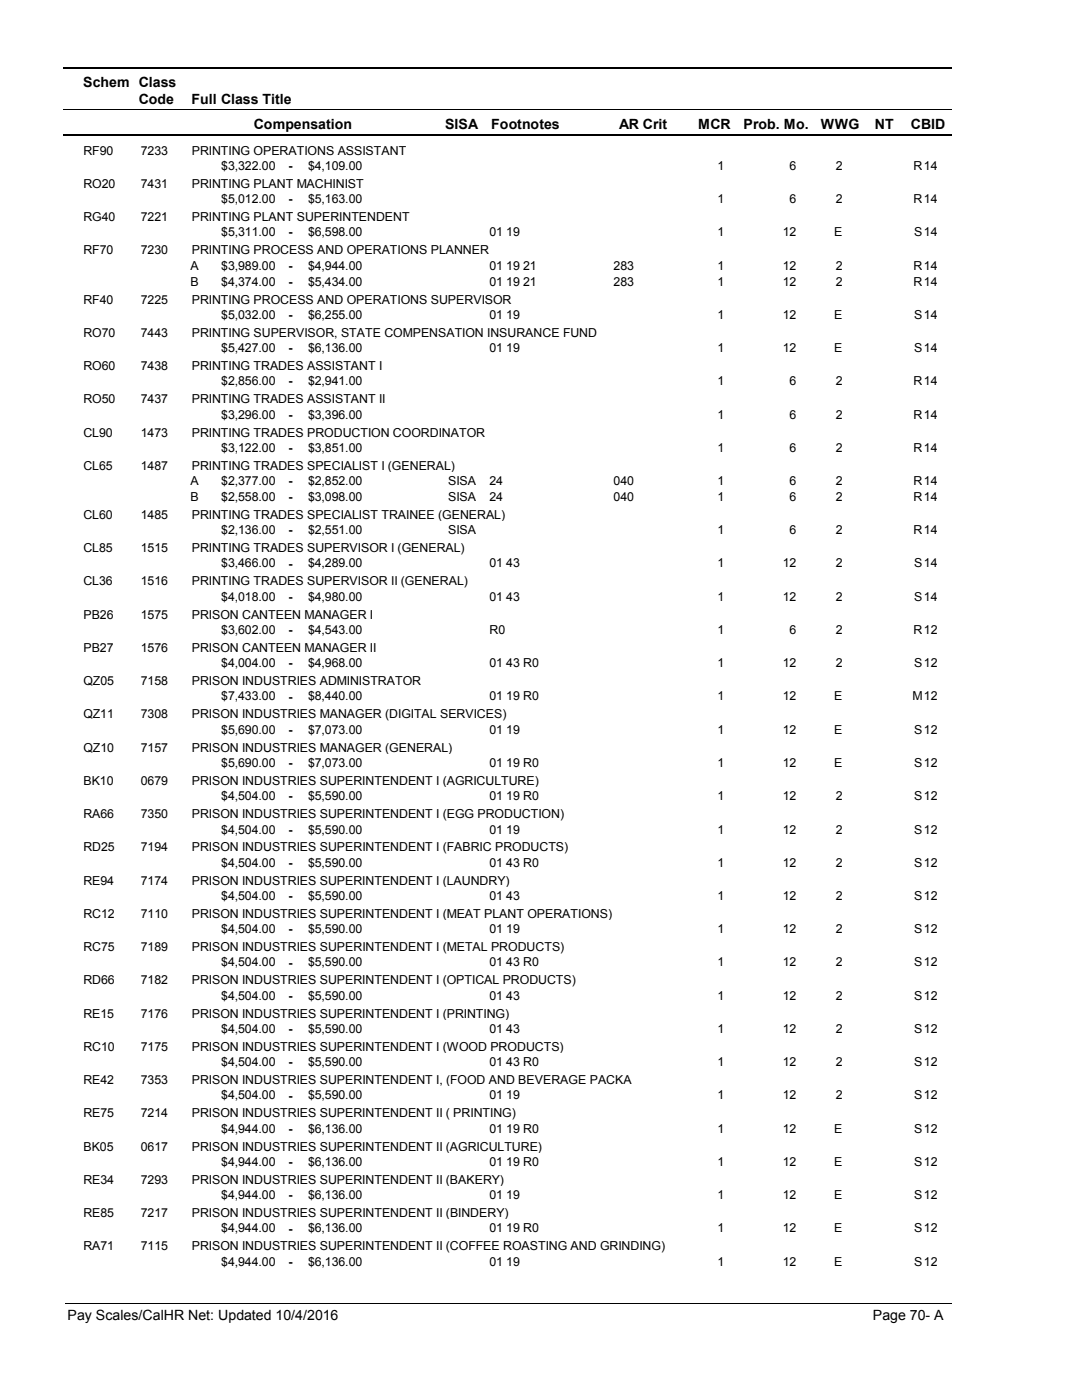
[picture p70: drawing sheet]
<svg xmlns="http://www.w3.org/2000/svg" width="216mm" height="279mm" viewBox="0 0 216 279" stroke-linecap="round" stroke-linejoin="round" font-family="sans-serif">
<defs><g id="words">
<g font-size="2.8">
<text x="16.6" y="17.3">Schem Class</text>
<text x="27.7" y="20.7">Code</text>
<text x="38.2" y="20.7">Full Class Title</text>
<text x="50.6" y="25.7">Compensation</text>
<text x="88.7" y="25.7">SISA</text>
<text x="98" y="25.7">Footnotes</text>
<text x="123.5" y="25.7">AR Crit</text>
<text x="139.2" y="25.7">MCR</text>
<text x="148.3" y="25.7">Prob. Mo.</text>
<text x="163.7" y="25.7">WWG</text>
<text x="174.5" y="25.7">NT</text>
<text x="181.6" y="25.7">CBID</text>
<text x="13.5" y="263.5">Pay Scales/CalHR Net: Updated 10/4/2016</text>
<text x="174.1" y="263.5">Page 70- A</text>
</g>
<g font-size="2.5">
<text x="16.6" y="30.8">RF90</text>
<text x="28.1" y="30.8">7233</text>
<text x="38.2" y="30.8">PRINTING OPERATIONS ASSISTANT</text>
<text x="44.1" y="33.9">$3,322.00</text>
<text x="57.5" y="33.9">-</text>
<text x="61.4" y="33.9">$4,109.00</text>
<text x="143.1" y="33.9">1</text>
<text x="157.5" y="33.9">6</text>
<text x="166.6" y="33.9">2</text>
<text x="182.2" y="33.9">R</text>
<text x="184.2" y="33.9">14</text>
<text x="16.6" y="37.5">RO20</text>
<text x="28.1" y="37.5">7431</text>
<text x="38.2" y="37.5">PRINTING PLANT MACHINIST</text>
<text x="44.1" y="40.6">$5,012.00</text>
<text x="57.5" y="40.6">-</text>
<text x="61.4" y="40.6">$5,163.00</text>
<text x="143.1" y="40.6">1</text>
<text x="157.5" y="40.6">6</text>
<text x="166.6" y="40.6">2</text>
<text x="182.2" y="40.6">R</text>
<text x="184.2" y="40.6">14</text>
<text x="16.6" y="44.1">RG40</text>
<text x="28.1" y="44.1">7221</text>
<text x="38.2" y="44.1">PRINTING PLANT SUPERINTENDENT</text>
<text x="44.1" y="47.2">$5,311.00</text>
<text x="57.5" y="47.2">-</text>
<text x="61.4" y="47.2">$6,598.00</text>
<text x="97.6" y="47.2">01 19</text>
<text x="143.1" y="47.2">1</text>
<text x="156.1" y="47.2">12</text>
<text x="166.3" y="47.2">E</text>
<text x="182.3" y="47.2">S</text>
<text x="184.2" y="47.2">14</text>
<text x="16.6" y="50.7">RF70</text>
<text x="28.1" y="50.7">7230</text>
<text x="38" y="53.8">A</text>
<text x="38.2" y="50.7">PRINTING PROCESS AND OPERATIONS PLANNER</text>
<text x="44.1" y="53.8">$3,989.00</text>
<text x="57.5" y="53.9">-</text>
<text x="61.4" y="53.8">$4,944.00</text>
<text x="97.6" y="53.8">01 19 21</text>
<text x="122.4" y="53.8">283</text>
<text x="143.1" y="53.8">1</text>
<text x="156.1" y="53.8">12</text>
<text x="166.6" y="53.8">2</text>
<text x="182.2" y="53.8">R</text>
<text x="184.2" y="53.8">14</text>
<text x="38" y="57">B</text>
<text x="44.1" y="57">$4,374.00</text>
<text x="57.5" y="57">-</text>
<text x="61.4" y="57">$5,434.00</text>
<text x="97.6" y="57">01 19 21</text>
<text x="122.4" y="57">283</text>
<text x="143.1" y="57">1</text>
<text x="156.1" y="57">12</text>
<text x="166.6" y="57">2</text>
<text x="182.2" y="57">R</text>
<text x="184.2" y="57">14</text>
<text x="16.6" y="60.6">RF40</text>
<text x="28.1" y="60.6">7225</text>
<text x="38.2" y="60.6">PRINTING PROCESS AND OPERATIONS SUPERVISOR</text>
<text x="44.1" y="63.6">$5,032.00</text>
<text x="57.5" y="63.7">-</text>
<text x="61.4" y="63.6">$6,255.00</text>
<text x="97.6" y="63.6">01 19</text>
<text x="143.1" y="63.6">1</text>
<text x="156.1" y="63.6">12</text>
<text x="166.3" y="63.6">E</text>
<text x="182.3" y="63.6">S</text>
<text x="184.2" y="63.6">14</text>
<text x="16.6" y="67.2">RO70</text>
<text x="28.1" y="67.2">7443</text>
<text x="38.2" y="67.2">PRINTING SUPERVISOR, STATE COMPENSATION INSURANCE FUND</text>
<text x="44.1" y="70.2">$5,427.00</text>
<text x="57.5" y="70.3">-</text>
<text x="61.4" y="70.2">$6,136.00</text>
<text x="97.6" y="70.2">01 19</text>
<text x="143.1" y="70.2">1</text>
<text x="156.1" y="70.2">12</text>
<text x="166.3" y="70.2">E</text>
<text x="182.3" y="70.2">S</text>
<text x="184.2" y="70.2">14</text>
<text x="16.6" y="73.8">RO60</text>
<text x="28.1" y="73.8">7438</text>
<text x="38.2" y="73.8">PRINTING TRADES ASSISTANT I</text>
<text x="44.1" y="76.9">$2,856.00</text>
<text x="57.5" y="76.9">-</text>
<text x="61.4" y="76.9">$2,941.00</text>
<text x="143.1" y="76.9">1</text>
<text x="157.5" y="76.9">6</text>
<text x="166.6" y="76.9">2</text>
<text x="182.2" y="76.9">R</text>
<text x="184.2" y="76.9">14</text>
<text x="16.6" y="80.5">RO50</text>
<text x="28.1" y="80.5">7437</text>
<text x="38.2" y="80.5">PRINTING TRADES ASSISTANT II</text>
<text x="44.1" y="83.6">$3,296.00</text>
<text x="57.5" y="83.6">-</text>
<text x="61.4" y="83.6">$3,396.00</text>
<text x="143.1" y="83.6">1</text>
<text x="157.5" y="83.6">6</text>
<text x="166.6" y="83.6">2</text>
<text x="182.2" y="83.6">R</text>
<text x="184.2" y="83.6">14</text>
<text x="16.6" y="87.1">CL90</text>
<text x="28.1" y="87.1">1473</text>
<text x="38.2" y="87.1">PRINTING TRADES PRODUCTION COORDINATOR</text>
<text x="16.6" y="93.7">CL65</text>
<text x="28.1" y="93.7">1487</text>
<text x="38.2" y="93.7">PRINTING TRADES SPECIALIST I (GENERAL)</text>
<text x="44.1" y="90.2">$3,122.00</text>
<text x="57.5" y="90.2">-</text>
<text x="61.4" y="90.2">$3,851.00</text>
<text x="143.1" y="90.2">1</text>
<text x="157.5" y="90.2">6</text>
<text x="166.6" y="90.2">2</text>
<text x="182.2" y="90.2">R</text>
<text x="184.2" y="90.2">14</text>
<text x="38" y="96.8">A</text>
<text x="38" y="100">B</text>
<text x="44.1" y="96.8">$2,377.00</text>
<text x="44.1" y="100">$2,558.00</text>
<text x="57.5" y="96.8">-</text>
<text x="57.5" y="100">-</text>
<text x="61.4" y="96.8">$2,852.00</text>
<text x="61.4" y="100">$3,098.00</text>
<text x="89.4" y="96.8">SISA</text>
<text x="89.4" y="100">SISA</text>
<text x="97.6" y="96.8">24</text>
<text x="97.6" y="100">24</text>
<text x="122.4" y="96.8">040</text>
<text x="122.4" y="100">040</text>
<text x="143.1" y="96.8">1</text>
<text x="143.1" y="100">1</text>
<text x="157.5" y="96.8">6</text>
<text x="157.5" y="100">6</text>
<text x="166.6" y="96.8">2</text>
<text x="166.6" y="100">2</text>
<text x="182.2" y="96.8">R</text>
<text x="182.2" y="100">R</text>
<text x="184.2" y="96.8">14</text>
<text x="184.2" y="100">14</text>
<text x="16.6" y="103.6">CL60</text>
<text x="28.1" y="103.6">1485</text>
<text x="38.2" y="103.6">PRINTING TRADES SPECIALIST TRAINEE (GENERAL)</text>
<text x="44.1" y="106.6">$2,136.00</text>
<text x="57.5" y="106.7">-</text>
<text x="61.4" y="106.6">$2,551.00</text>
<text x="89.4" y="106.6">SISA</text>
<text x="143.1" y="106.6">1</text>
<text x="157.5" y="106.6">6</text>
<text x="166.6" y="106.6">2</text>
<text x="182.2" y="106.6">R</text>
<text x="184.2" y="106.6">14</text>
<text x="16.6" y="110.2">CL85</text>
<text x="28.1" y="110.2">1515</text>
<text x="38.2" y="110.2">PRINTING TRADES SUPERVISOR I (GENERAL)</text>
<text x="44.1" y="113.2">$3,466.00</text>
<text x="57.5" y="113.3">-</text>
<text x="61.4" y="113.2">$4,289.00</text>
<text x="97.6" y="113.2">01 43</text>
<text x="143.1" y="113.2">1</text>
<text x="156.1" y="113.2">12</text>
<text x="166.6" y="113.2">2</text>
<text x="182.3" y="113.2">S</text>
<text x="184.2" y="113.2">14</text>
<text x="16.6" y="116.8">CL36</text>
<text x="28.1" y="116.8">1516</text>
<text x="38.2" y="116.8">PRINTING TRADES SUPERVISOR II (GENERAL)</text>
<text x="44.1" y="119.9">$4,018.00</text>
<text x="57.5" y="119.9">-</text>
<text x="61.4" y="119.9">$4,980.00</text>
<text x="97.6" y="119.9">01 43</text>
<text x="143.1" y="119.9">1</text>
<text x="156.1" y="119.9">12</text>
<text x="166.6" y="119.9">2</text>
<text x="182.3" y="119.9">S</text>
<text x="184.2" y="119.9">14</text>
<text x="16.6" y="123.5">PB26</text>
<text x="28.1" y="123.5">1575</text>
<text x="38.2" y="123.5">PRISON CANTEEN MANAGER I</text>
<text x="16.6" y="130.1">PB27</text>
<text x="28.1" y="130.1">1576</text>
<text x="38.2" y="130.1">PRISON CANTEEN MANAGER II</text>
<text x="44.1" y="126.5">$3,602.00</text>
<text x="57.5" y="126.6">-</text>
<text x="61.4" y="126.5">$4,543.00</text>
<text x="97.6" y="126.5">R0</text>
<text x="143.1" y="126.5">1</text>
<text x="157.5" y="126.5">6</text>
<text x="166.6" y="126.5">2</text>
<text x="182.2" y="126.5">R</text>
<text x="184.2" y="126.5">12</text>
<text x="16.6" y="136.7">QZ05</text>
<text x="28.1" y="136.7">7158</text>
<text x="38.2" y="136.7">PRISON INDUSTRIES ADMINISTRATOR</text>
<text x="44.1" y="133.2">$4,004.00</text>
<text x="57.5" y="133.2">-</text>
<text x="61.4" y="133.2">$4,968.00</text>
<text x="97.6" y="133.2">01 43 R0</text>
<text x="143.1" y="133.2">1</text>
<text x="156.1" y="133.2">12</text>
<text x="166.6" y="133.2">2</text>
<text x="182.3" y="133.2">S</text>
<text x="184.2" y="133.2">12</text>
<text x="16.6" y="143.4">QZ11</text>
<text x="28.1" y="143.4">7308</text>
<text x="38.2" y="143.4">PRISON INDUSTRIES MANAGER (DIGITAL SERVICES)</text>
<text x="44.1" y="139.8">$7,433.00</text>
<text x="57.5" y="139.8">-</text>
<text x="61.4" y="139.8">$8,440.00</text>
<text x="97.6" y="139.8">01 19 R0</text>
<text x="143.1" y="139.8">1</text>
<text x="156.1" y="139.8">12</text>
<text x="166.3" y="139.8">E</text>
<text x="181.9" y="139.8">M</text>
<text x="184.2" y="139.8">12</text>
<text x="44.1" y="146.4">$5,690.00</text>
<text x="57.5" y="146.5">-</text>
<text x="61.4" y="146.4">$7,073.00</text>
<text x="97.6" y="146.4">01 19</text>
<text x="143.1" y="146.4">1</text>
<text x="156.1" y="146.4">12</text>
<text x="166.3" y="146.4">E</text>
<text x="182.3" y="146.4">S</text>
<text x="184.2" y="146.4">12</text>
<text x="16.6" y="150">QZ10</text>
<text x="28.1" y="150">7157</text>
<text x="38.2" y="150">PRISON INDUSTRIES MANAGER (GENERAL)</text>
<text x="44.1" y="153.1">$5,690.00</text>
<text x="57.5" y="153.1">-</text>
<text x="61.4" y="153.1">$7,073.00</text>
<text x="97.6" y="153.1">01 19 R0</text>
<text x="143.1" y="153.1">1</text>
<text x="156.1" y="153.1">12</text>
<text x="166.3" y="153.1">E</text>
<text x="182.3" y="153.1">S</text>
<text x="184.2" y="153.1">12</text>
<text x="16.6" y="156.6">BK10</text>
<text x="28.1" y="156.6">0679</text>
<text x="38.2" y="156.6">PRISON INDUSTRIES SUPERINTENDENT I (AGRICULTURE)</text>
<text x="44.1" y="159.7">$4,504.00</text>
<text x="57.5" y="159.7">-</text>
<text x="61.4" y="159.7">$5,590.00</text>
<text x="97.6" y="159.7">01 19 R0</text>
<text x="143.1" y="159.7">1</text>
<text x="156.1" y="159.7">12</text>
<text x="166.6" y="159.7">2</text>
<text x="182.3" y="159.7">S</text>
<text x="184.2" y="159.7">12</text>
<text x="16.6" y="163.3">RA66</text>
<text x="28.1" y="163.3">7350</text>
<text x="38.2" y="163.3">PRISON INDUSTRIES SUPERINTENDENT I (EGG PRODUCTION)</text>
<text x="44.1" y="166.4">$4,504.00</text>
<text x="57.5" y="166.4">-</text>
<text x="61.4" y="166.4">$5,590.00</text>
<text x="97.6" y="166.4">01 19</text>
<text x="143.1" y="166.4">1</text>
<text x="156.1" y="166.4">12</text>
<text x="166.6" y="166.4">2</text>
<text x="182.3" y="166.4">S</text>
<text x="184.2" y="166.4">12</text>
<text x="16.6" y="169.9">RD25</text>
<text x="28.1" y="169.9">7194</text>
<text x="38.2" y="169.9">PRISON INDUSTRIES SUPERINTENDENT I (FABRIC PRODUCTS)</text>
<text x="44.1" y="173">$4,504.00</text>
<text x="57.5" y="173">-</text>
<text x="61.4" y="173">$5,590.00</text>
<text x="97.6" y="173">01 43 R0</text>
<text x="143.1" y="173">1</text>
<text x="156.1" y="173">12</text>
<text x="166.6" y="173">2</text>
<text x="182.3" y="173">S</text>
<text x="184.2" y="173">12</text>
<text x="16.6" y="176.6">RE94</text>
<text x="28.1" y="176.6">7174</text>
<text x="38.2" y="176.6">PRISON INDUSTRIES SUPERINTENDENT I (LAUNDRY)</text>
<text x="44.1" y="179.6">$4,504.00</text>
<text x="57.5" y="179.7">-</text>
<text x="61.4" y="179.6">$5,590.00</text>
<text x="97.6" y="179.6">01 43</text>
<text x="143.1" y="179.6">1</text>
<text x="156.1" y="179.6">12</text>
<text x="166.6" y="179.6">2</text>
<text x="182.3" y="179.6">S</text>
<text x="184.2" y="179.6">12</text>
<text x="16.6" y="183.2">RC12</text>
<text x="28.1" y="183.2">7110</text>
<text x="38.2" y="183.2">PRISON INDUSTRIES SUPERINTENDENT I (MEAT PLANT OPERATIONS)</text>
<text x="16.6" y="189.9">RC75</text>
<text x="28.1" y="189.9">7189</text>
<text x="38.2" y="189.9">PRISON INDUSTRIES SUPERINTENDENT I (METAL PRODUCTS)</text>
<text x="44.1" y="186.3">$4,504.00</text>
<text x="57.5" y="186.3">-</text>
<text x="61.4" y="186.3">$5,590.00</text>
<text x="97.6" y="186.3">01 19</text>
<text x="143.1" y="186.3">1</text>
<text x="156.1" y="186.3">12</text>
<text x="166.6" y="186.3">2</text>
<text x="182.3" y="186.3">S</text>
<text x="184.2" y="186.3">12</text>
<text x="16.6" y="196.5">RD66</text>
<text x="28.1" y="196.5">7182</text>
<text x="38.2" y="196.5">PRISON INDUSTRIES SUPERINTENDENT I (OPTICAL PRODUCTS)</text>
<text x="44.1" y="192.9">$4,504.00</text>
<text x="57.5" y="192.9">-</text>
<text x="61.4" y="192.9">$5,590.00</text>
<text x="97.6" y="192.9">01 43 R0</text>
<text x="143.1" y="192.9">1</text>
<text x="156.1" y="192.9">12</text>
<text x="166.6" y="192.9">2</text>
<text x="182.3" y="192.9">S</text>
<text x="184.2" y="192.9">12</text>
<text x="16.6" y="203.1">RE15</text>
<text x="28.1" y="203.1">7176</text>
<text x="38.2" y="203.1">PRISON INDUSTRIES SUPERINTENDENT I (PRINTING)</text>
<text x="44.1" y="199.5">$4,504.00</text>
<text x="57.5" y="199.6">-</text>
<text x="61.4" y="199.5">$5,590.00</text>
<text x="97.6" y="199.5">01 43</text>
<text x="143.1" y="199.5">1</text>
<text x="156.1" y="199.5">12</text>
<text x="166.6" y="199.5">2</text>
<text x="182.3" y="199.5">S</text>
<text x="184.2" y="199.5">12</text>
<text x="16.6" y="209.8">RC10</text>
<text x="28.1" y="209.8">7175</text>
<text x="38.2" y="209.8">PRISON INDUSTRIES SUPERINTENDENT I (WOOD PRODUCTS)</text>
<text x="44.1" y="206.2">$4,504.00</text>
<text x="57.5" y="206.2">-</text>
<text x="61.4" y="206.2">$5,590.00</text>
<text x="97.6" y="206.2">01 43</text>
<text x="143.1" y="206.2">1</text>
<text x="156.1" y="206.2">12</text>
<text x="166.6" y="206.2">2</text>
<text x="182.3" y="206.2">S</text>
<text x="184.2" y="206.2">12</text>
<text x="44.1" y="212.8">$4,504.00</text>
<text x="57.5" y="212.8">-</text>
<text x="61.4" y="212.8">$5,590.00</text>
<text x="97.6" y="212.8">01 43 R0</text>
<text x="143.1" y="212.8">1</text>
<text x="156.1" y="212.8">12</text>
<text x="166.6" y="212.8">2</text>
<text x="182.3" y="212.8">S</text>
<text x="184.2" y="212.8">12</text>
<text x="16.6" y="216.4">RE42</text>
<text x="28.1" y="216.4">7353</text>
<text x="38.2" y="216.4">PRISON INDUSTRIES SUPERINTENDENT I, (FOOD AND BEVERAGE PACKA</text>
<text x="44.1" y="219.4">$4,504.00</text>
<text x="57.5" y="219.5">-</text>
<text x="61.4" y="219.4">$5,590.00</text>
<text x="97.6" y="219.4">01 19</text>
<text x="143.1" y="219.4">1</text>
<text x="156.1" y="219.4">12</text>
<text x="166.6" y="219.4">2</text>
<text x="182.3" y="219.4">S</text>
<text x="184.2" y="219.4">12</text>
<text x="16.6" y="223">RE75</text>
<text x="28.1" y="223">7214</text>
<text x="38.2" y="223">PRISON INDUSTRIES SUPERINTENDENT II ( PRINTING)</text>
<text x="44.1" y="226.1">$4,944.00</text>
<text x="57.5" y="226.1">-</text>
<text x="61.4" y="226.1">$6,136.00</text>
<text x="97.6" y="226.1">01 19 R0</text>
<text x="143.1" y="226.1">1</text>
<text x="156.1" y="226.1">12</text>
<text x="166.3" y="226.1">E</text>
<text x="182.3" y="226.1">S</text>
<text x="184.2" y="226.1">12</text>
<text x="16.6" y="229.7">BK05</text>
<text x="28.1" y="229.7">0617</text>
<text x="38.2" y="229.7">PRISON INDUSTRIES SUPERINTENDENT II (AGRICULTURE)</text>
<text x="44.1" y="232.7">$4,944.00</text>
<text x="57.5" y="232.7">-</text>
<text x="61.4" y="232.7">$6,136.00</text>
<text x="97.6" y="232.7">01 19 R0</text>
<text x="143.1" y="232.7">1</text>
<text x="156.1" y="232.7">12</text>
<text x="166.3" y="232.7">E</text>
<text x="182.3" y="232.7">S</text>
<text x="184.2" y="232.7">12</text>
<text x="16.6" y="236.3">RE34</text>
<text x="28.1" y="236.3">7293</text>
<text x="38.2" y="236.3">PRISON INDUSTRIES SUPERINTENDENT II (BAKERY)</text>
<text x="44.1" y="239.3">$4,944.00</text>
<text x="57.5" y="239.4">-</text>
<text x="61.4" y="239.3">$6,136.00</text>
<text x="97.6" y="239.3">01 19</text>
<text x="143.1" y="239.3">1</text>
<text x="156.1" y="239.3">12</text>
<text x="166.3" y="239.3">E</text>
<text x="182.3" y="239.3">S</text>
<text x="184.2" y="239.3">12</text>
<text x="16.6" y="242.9">RE85</text>
<text x="28.1" y="242.9">7217</text>
<text x="38.2" y="242.9">PRISON INDUSTRIES SUPERINTENDENT II (BINDERY)</text>
<text x="44.1" y="246">$4,944.00</text>
<text x="61.4" y="246">$6,136.00</text>
<text x="97.6" y="246">01 19 R0</text>
<text x="143.1" y="246">1</text>
<text x="156.1" y="246">12</text>
<text x="166.3" y="246">E</text>
<text x="182.3" y="246">S</text>
<text x="184.2" y="246">12</text>
<text x="16.6" y="249.6">RA71</text>
<text x="28.1" y="249.6">7115</text>
<text x="38.2" y="249.6">PRISON INDUSTRIES SUPERINTENDENT II (COFFEE ROASTING AND GRINDING)</text>
<text x="57.5" y="246">-</text>
<text x="44.1" y="252.6">$4,944.00</text>
<text x="57.5" y="252.6">-</text>
<text x="61.4" y="252.6">$6,136.00</text>
<text x="97.6" y="252.6">01 19</text>
<text x="143.1" y="252.6">1</text>
<text x="156.1" y="252.6">12</text>
<text x="166.3" y="252.6">E</text>
<text x="182.3" y="252.6">S</text>
<text x="184.2" y="252.6">12</text>
</g>
</g></defs>
<path d="M12.7 13.5h177.1" fill="none" stroke="#000" stroke-width=".36"/>
<path d="M12.7 21.9h177.1" fill="none" stroke="#000" stroke-width=".2"/>
<path d="M12.7 27h177.1" fill="none" stroke="#000" stroke-width=".35"/>
<g fill="#fff">
<path d="M40.4 31.3h16.2v3h-16.2z" fill-rule="evenodd"/>
<path d="M183.9 31.3h4.1v3h-4.1z" fill-rule="evenodd"/>
<path d="M40.4 37.9h16.2v3h-16.2z" fill-rule="evenodd"/>
<path d="M183.9 37.9h4.1v3h-4.1z" fill-rule="evenodd"/>
<path d="M40.4 44.6h16.2v2.9h-16.2z" fill-rule="evenodd"/>
<path d="M183.9 44.6h4.1v2.9h-4.1z" fill-rule="evenodd"/>
<path d="M40.4 51.2h16.2v3h-16.2z" fill-rule="evenodd"/>
<path d="M183.9 51.2h4.1v3h-4.1z" fill-rule="evenodd"/>
<path d="M40.4 54.4h16.2v3h-16.2z" fill-rule="evenodd"/>
<path d="M183.9 54.4h4.1v3h-4.1z" fill-rule="evenodd"/>
<path d="M40.4 61h16.2v3h-16.2z" fill-rule="evenodd"/>
<path d="M183.9 61h4.1v3h-4.1z" fill-rule="evenodd"/>
<path d="M40.4 67.6h16.2v3h-16.2z" fill-rule="evenodd"/>
<path d="M183.9 67.6h4.1v3h-4.1z" fill-rule="evenodd"/>
<path d="M40.4 74.3h16.2v3h-16.2z" fill-rule="evenodd"/>
<path d="M183.9 74.3h4.1v3h-4.1z" fill-rule="evenodd"/>
<path d="M40.4 80.9h16.2v3h-16.2z" fill-rule="evenodd"/>
<path d="M183.9 80.9h4.1v3h-4.1z" fill-rule="evenodd"/>
<path d="M40.4 87.5h16.2v3h-16.2z" fill-rule="evenodd"/>
<path d="M183.9 87.5h4.1v3h-4.1z" fill-rule="evenodd"/>
<path d="M40.4 94.2h16.2v3h-16.2z" fill-rule="evenodd"/>
<path d="M183.9 94.2h4.1v3h-4.1z" fill-rule="evenodd"/>
<path d="M40.4 97.4h16.2v3h-16.2z" fill-rule="evenodd"/>
<path d="M183.9 97.4h4.1v3h-4.1z" fill-rule="evenodd"/>
<path d="M40.4 104h16.2v3h-16.2z" fill-rule="evenodd"/>
<path d="M183.9 104h4.1v3h-4.1z" fill-rule="evenodd"/>
<path d="M40.4 110.6h16.2v3h-16.2z" fill-rule="evenodd"/>
<path d="M183.9 110.6h4.1v3h-4.1z" fill-rule="evenodd"/>
<path d="M40.4 117.3h16.2v3h-16.2z" fill-rule="evenodd"/>
<path d="M183.9 117.3h4.1v3h-4.1z" fill-rule="evenodd"/>
<path d="M40.4 123.9h16.2v3h-16.2z" fill-rule="evenodd"/>
<path d="M183.9 123.9h4.1v3h-4.1z" fill-rule="evenodd"/>
<path d="M40.4 130.5h16.2v3h-16.2z" fill-rule="evenodd"/>
<path d="M183.9 130.5h4.1v3h-4.1z" fill-rule="evenodd"/>
<path d="M40.4 137.2h16.2v3h-16.2z" fill-rule="evenodd"/>
<path d="M183.9 137.2h4.1v3h-4.1z" fill-rule="evenodd"/>
<path d="M40.4 143.8h16.2v3h-16.2z" fill-rule="evenodd"/>
<path d="M183.9 143.8h4.1v3h-4.1z" fill-rule="evenodd"/>
<path d="M40.4 150.4h16.2v3h-16.2z" fill-rule="evenodd"/>
<path d="M183.9 150.4h4.1v3h-4.1z" fill-rule="evenodd"/>
<path d="M40.4 157.1h16.2v3h-16.2z" fill-rule="evenodd"/>
<path d="M183.9 157.1h4.1v3h-4.1z" fill-rule="evenodd"/>
<path d="M40.4 163.7h16.2v3h-16.2z" fill-rule="evenodd"/>
<path d="M183.9 163.7h4.1v3h-4.1z" fill-rule="evenodd"/>
<path d="M40.4 170.4h16.2v2.9h-16.2z" fill-rule="evenodd"/>
<path d="M183.9 170.4h4.1v2.9h-4.1z" fill-rule="evenodd"/>
<path d="M40.4 177h16.2v3h-16.2z" fill-rule="evenodd"/>
<path d="M183.9 177h4.1v3h-4.1z" fill-rule="evenodd"/>
<path d="M40.4 183.7h16.2v2.9h-16.2z" fill-rule="evenodd"/>
<path d="M183.9 183.7h4.1v2.9h-4.1z" fill-rule="evenodd"/>
<path d="M40.4 190.3h16.2v2.9h-16.2z" fill-rule="evenodd"/>
<path d="M183.9 190.3h4.1v2.9h-4.1z" fill-rule="evenodd"/>
<path d="M40.4 196.9h16.2v3h-16.2z" fill-rule="evenodd"/>
<path d="M183.9 196.9h4.1v3h-4.1z" fill-rule="evenodd"/>
<path d="M40.4 203.6h16.2v3h-16.2z" fill-rule="evenodd"/>
<path d="M183.9 203.6h4.1v3h-4.1z" fill-rule="evenodd"/>
<path d="M40.4 210.2h16.2v3h-16.2z" fill-rule="evenodd"/>
<path d="M183.9 210.2h4.1v3h-4.1z" fill-rule="evenodd"/>
<path d="M40.4 216.8h16.2v3h-16.2z" fill-rule="evenodd"/>
<path d="M183.9 216.8h4.1v3h-4.1z" fill-rule="evenodd"/>
<path d="M40.4 223.5h16.2v3h-16.2z" fill-rule="evenodd"/>
<path d="M183.9 223.5h4.1v3h-4.1z" fill-rule="evenodd"/>
<path d="M40.4 230.1h16.2v3h-16.2z" fill-rule="evenodd"/>
<path d="M183.9 230.1h4.1v3h-4.1z" fill-rule="evenodd"/>
<path d="M40.4 236.7h16.2v3h-16.2z" fill-rule="evenodd"/>
<path d="M183.9 236.7h4.1v3h-4.1z" fill-rule="evenodd"/>
<path d="M40.4 243.4h16.2v3h-16.2z" fill-rule="evenodd"/>
<path d="M183.9 243.4h4.1v3h-4.1z" fill-rule="evenodd"/>
<path d="M40.4 250h16.2v3h-16.2z" fill-rule="evenodd"/>
<path d="M183.9 250h4.1v3h-4.1z" fill-rule="evenodd"/>
</g>
<path d="M13.1 260.1h176.7" fill="none" stroke="#000" stroke-width=".2"/>
<use href="#words"/>
</svg>
